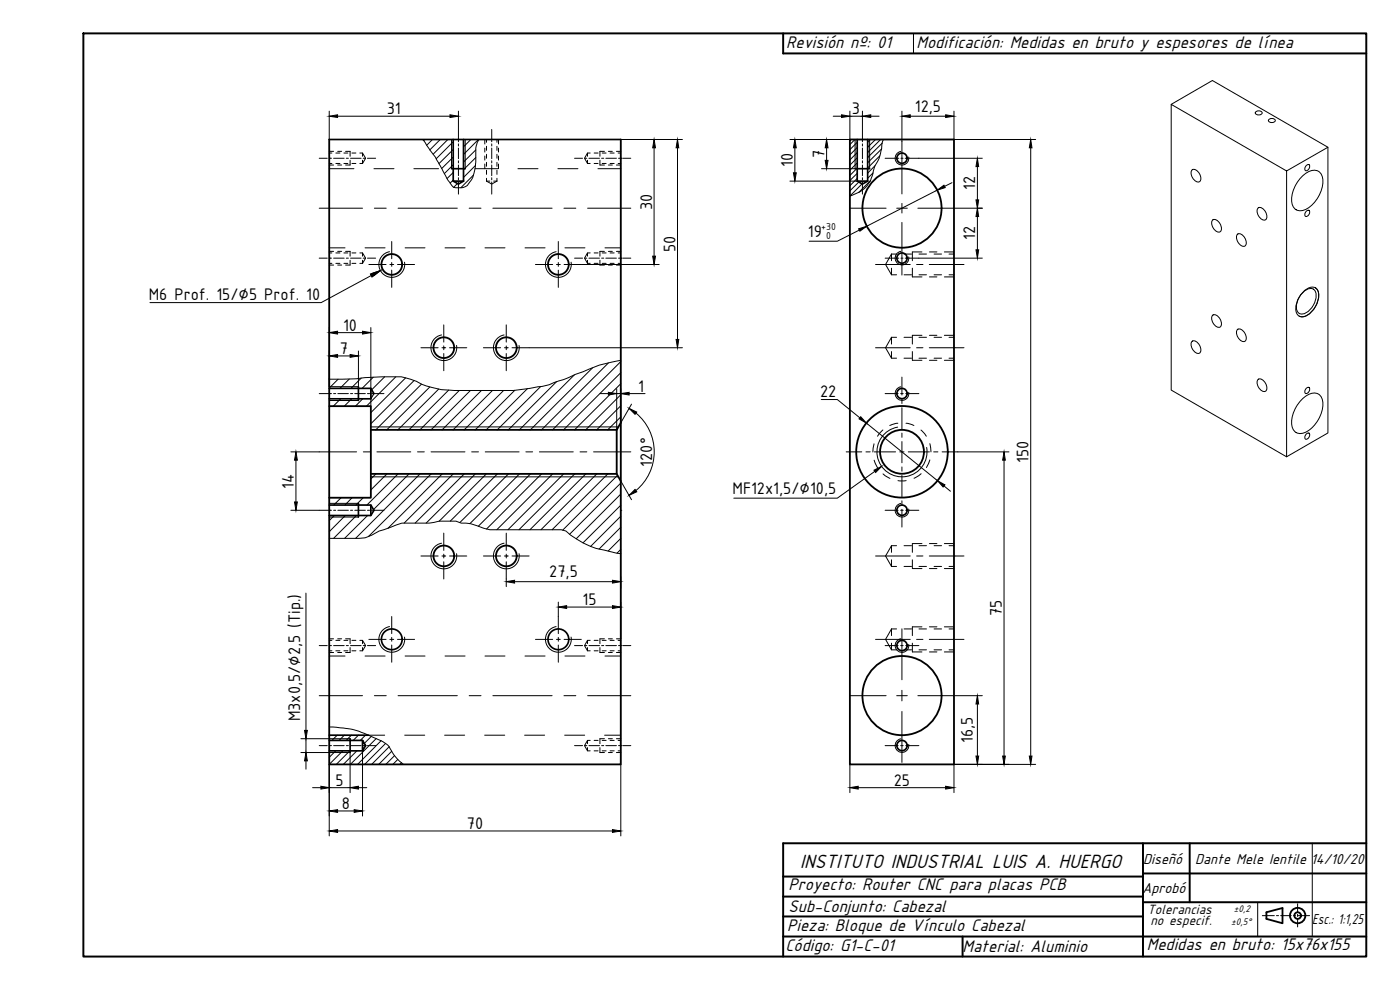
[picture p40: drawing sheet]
<svg xmlns="http://www.w3.org/2000/svg" width="420mm" height="297mm" viewBox="0 0 420 297" stroke-linecap="round" stroke-linejoin="round" font-family="sans-serif">
<defs><g id="words">
<text font-size="6.4" x="240.2" y="260.3">INSTITUTO INDUSTRIAL LUIS A. HUERGO</text>
<g font-size="5.6">
<text x="236" y="14.5">Revisión nº: 01</text>
<text x="275.1" y="14.5">Modificación: Medidas en bruto y espesores de línea</text>
<text x="236.7" y="267">Proyecto: Router CNC para placas PCB</text>
<text x="236.7" y="273.5">Sub-Conjunto: Cabezal</text>
<text x="236.3" y="279.4">Pieza: Bloque de Vínculo Cabezal</text>
<text x="235.7" y="285.4">Código: G1-C-01</text>
<text x="288.9" y="285.6">Material: Aluminio</text>
<text x="344.2" y="285.1">Medidas en bruto: 15x76x155</text>
</g>
<g font-size="5.4">
<text x="116.1" y="34.2">31</text>
<text x="255.7" y="34.2">3</text>
<text x="274.6" y="33.5">12,5</text>
<text x="247.4" y="47.4" transform="rotate(-90 247.4 47.4)">7</text>
<text x="237.9" y="50.2" transform="rotate(-90 237.9 50.2)">10</text>
<text x="292.7" y="57.1" transform="rotate(-90 292.7 57.1)">12</text>
<text x="195.7" y="63.1" transform="rotate(-90 195.7 63.1)">30</text>
<text x="242.5" y="71.1">19</text>
<text x="202.7" y="75.6" transform="rotate(-90 202.7 75.6)">50</text>
<text x="292.7" y="72.1" transform="rotate(-90 292.7 72.1)">12</text>
<text x="44.7" y="90.2">M6 Prof. 15/∅5 Prof. 10</text>
<text x="103" y="99.2">10</text>
<text x="102" y="106.2">7</text>
<text x="191.6" y="117.5">1</text>
<text x="246.1" y="119.2">22</text>
<text x="195.7" y="140" transform="rotate(-90 195.7 140)">120°</text>
<text x="308.7" y="138.9" transform="rotate(-90 308.7 138.9)">150</text>
<text x="88.2" y="146.6" transform="rotate(-90 88.2 146.6)">14</text>
<text x="219.8" y="148.2">MF12x1,5/∅10,5</text>
<text x="164.8" y="173.2">27,5</text>
<text x="174.8" y="181.5">15</text>
<text x="300.7" y="184.9" transform="rotate(-90 300.7 184.9)">75</text>
<text x="90.1" y="216.4" transform="rotate(-90 90.1 216.4)">M3x0,5/∅2,5 (Tip.)</text>
<text x="292" y="223" transform="rotate(-90 292 223)">16,5</text>
<text x="100.7" y="235.7">5</text>
<text x="268.2" y="235.7">25</text>
<text x="102.6" y="242.7">8</text>
<text x="140.1" y="248.7">70</text>
</g>
<g font-size="4.8">
<text x="343.1" y="259.3">Diseñó</text>
<text x="358.7" y="259.3">Dante Mele Ientile 14/10/20</text>
<text x="342.9" y="267.9">Aprobó</text>
<text x="393.8" y="277.1">Esc.: 1:1,25</text>
</g>
<g font-size="4.5">
<text x="344.4" y="274.2">Tolerancias</text>
<text x="345.3" y="277.6">no especif.</text>
</g>
<g font-size="3.3">
<text x="246.5" y="69">+30</text>
<text x="247.9" y="71.8">0</text>
</g>
<g font-size="3.2">
<text x="370.2" y="273.7">±0,2</text>
<text x="369.5" y="277.6">±0,5°</text>
</g>
</g></defs>
<!-- layer: 0 -->
<path d="M25 10h385v277h-385zM343 253v34M357 253v17.7M410 253h-175v34M235 275h108M235 269h108M235 263h108M343 270.7h67M343 262.1h67M235 281h175M288.9 281v6" fill="none" stroke="#000" stroke-width=".59"/>
<g fill="none" stroke="#000" stroke-width=".55">
<path d="M111.3 129h73.8M186.3 126.9l-1.2 2.1v13.2h-73.8M185.1 142.2l1.2 2.1M380.1 273.7l4.8-1.3v4.6l-4.8-1.3z"/>
<circle cx="270.7" cy="135.6" r="6.6"/>
<circle cx="389.4" cy="274.7" r="2.31"/>
<circle cx="389.4" cy="274.7" r=".99"/>
</g>
<g fill="none" stroke="#000" stroke-width=".3">
<path d="M274.2 10v6M98.8 33.3v8.6M101.3 34.9h33.7M137.6 33.3v9.2M147.6 38.8v3.7M250.1 34.9h2.5M255.1 33.3v8.6h-18M255.1 34.9h3.7M258.8 33.3v9.2M261.3 34.9h2.5M270.7 33.3v24.9M273.2 34.9h10.6"/>
<path d="M286.3 33.3v8.6h24.5M95.8 47.5h2.4M98.8 47.5h.1M98.8 47.5h.7M100.1 47.5h3.2M103.9 47.5h.7M105.2 47.5h3.2M108.8 46.9v-1l.9 1.6-.9 1.6v-1M109 47.5h.6M110.3 47.5h2.4M126.8 41.9l1.3 1.9a53.8 53.8 0 0 1 6.1 9.9l2 2.5 2.5 .1a5.5 5.5 0 0 0 3.7-4.8l.4-2.9v-4.2l.5-1.7 .4-.8M127.5 41.9l-.3 .3"/>
<path d="M129.8 41.9l-1.7 1.7M132.1 41.9l-3.1 3.1M134.4 41.9l-4.4 4.4M136 42.6l-5.1 5.1M136 44.9l-4.3 4.2M136 47.1l-3.5 3.5M136 49.4l-2.7 2.7M136 51.8l-1.8 1.8M136 54l-.9 .9M137.3 55.1l-1.2 1.1M137.6 41.9h.1M137.6 43.2v.6"/>
<path d="M137.6 44.4v3.2M137.6 48.2v.7M137.6 49.5v3.2M137.6 53.3v.7M137.6 54.6v3.6M141.3 41.9l-2.2 2.1M142.1 52.6l-3.8 3.7M142.7 49.6l-3.6 3.6M142.8 45l-3.7 3.6M142.8 47.3l-3.7 3.6M143.6 41.9l-4.5 4.4M147.6 41.9h.1"/>
<path d="M147.6 43.2v.6M147.6 44.4v3.2M147.6 48.2v.7M147.6 49.5v3.2M147.6 53.3v.7M147.6 54.6v3.6M172.4 47.5h2.4M175.5 47.5h.6M176.3 46.9v-1l-.9 1.6 .9 1.6v-1M176.7 47.5h3.2M180.6 47.5h.6M181.8 47.5h3.2"/>
<path d="M185.6 47.5h.7M186.3 47.5h.1M186.3 41.9h18.5M186.9 47.5h2.4M196.3 44.4v32.5M203.3 44.4v57.4M237.1 54.3h20.2M238.5 44.4v7.4M246.5 50.6h10.1M248.1 44.4v3.7M256.6 41.9l-1.5 1.5M257.3 42.7l-2.2 2.2"/>
<path d="M257.3 44.3l-2.2 2.2M257.3 45.8l-2.2 2.2M257.3 47.4l-2.2 2.2M257.3 48.9l-2.2 2.2M257.3 50.4l-2.2 2.2M257.3 52l-2.2 2.2M257.3 53.5l-2.2 2.2M257.7 54.6l-2.6 2.7M258.8 41.9h.1M258.8 43.2v.6M258.8 44.4v3.2M258.8 48.2v.7"/>
<path d="M258.8 49.5v3.2M258.8 53.3v.7M258.8 54.6v3.6M261.2 41.9l-.8 .8M261.3 54.1l-3.6 3.6M262 51.9l-1.6 1.6M262.6 49.7l-2.2 2.3M262.8 41.9l-2.4 2.3M264 46.8l-3.6 3.6M264.3 41.9l-3.9 3.9M264.6 44.7l-4.2 4.2M264.8 43l-4.4 4.3"/>
<path d="M265.1 41.8l-.3 .7a14.9 14.9 0 0 1-2.3 7.4 14.1 14.1 0 0 1-2.3 5.8 10 10 0 0 1-5.1 3.1l3.6-3.6M265.6 47.5h4.1M270.3 45.4a2.05 2.05 0 0 0-1.6 2.4 2.05 2.05 0 0 0 2.4 1.7 2.05 2.05 0 0 0 1.6-2.4M270.4 47.5h.6M271.7 47.5h23.1M281.3 57.1l-21.2 10.8M285.7 54.8l-2.2 1.1M293.3 50v10M309.3 44.4v182.5M95.8 62.5h13M95.8 77.5h2.4M98.8 77.5h.1"/>
<path d="M98.8 77.5h.7M100.1 77.5h3.2M103.9 77.5h.7M105.2 77.5h3.2M108.8 76.9v-1l.9 1.6-.9 1.5v-.9M109 77.5h.6M110.3 77.5h2.4M110.7 79.4h5.2M112.4 62.5h3.5M116.9 75.5a3.9 3.9 0 0 0-3.1 4.5 3.9 3.9 0 0 0 4.5 3.2 3.9 3.9 0 0 0 3.1-4.5M117 79.4h1.2M117.6 79.4h.1"/>
<path d="M117.6 72.5v5.1M117.6 78.8v1.1M119.3 79.4h5.1M119.5 62.5h17.7M140.8 62.5h3.6M147.9 62.5h17.8M160.7 79.4h5.2M166.9 75.5a3.9 3.9 0 0 0-3.1 4.5 3.9 3.9 0 0 0 4.4 3.2 3.9 3.9 0 0 0 3.2-4.5M167 79.4h1.1M167.6 79.4h.1M167.6 72.5v5.1M167.6 78.8v1.1"/>
<path d="M169.2 62.5h3.6M169.3 79.4h28.5M172.4 77.5h2.4M175.5 77.5h.6M176.3 76.9v-1l-.9 1.6 .9 1.5v-.9M176.4 62.5h12.9M176.7 77.5h3.2M180.6 77.5h.6M181.8 77.5h3.2M185.6 77.5h.7M186.3 77.5h.1M186.9 77.5h2.4"/>
<path d="M255.1 62.5h10.8M257.9 69l-6.6 3.4h-8.5M262.8 79.4h10.4M265.6 77.5h4.1M269.1 62.5h3.2M270.3 75.4a2.05 2.05 0 0 0-1.6 2.4 2.05 2.05 0 0 0 2.4 1.7 2.05 2.05 0 0 0 1.6-2.4M270.4 77.5h.6M270.7 61v2.9M270.7 66.7v15.8M271.7 77.5h23.1M275.1 79.4h1.9M275.5 62.5h19.3"/>
<path d="M278.9 79.4h10.4M286.3 79.4h.1M293.3 65v10M98.8 98.3v17.7M101.3 99.8h7.5M111.3 98.3v23.6M112 82.4l-15.6 8.4h-51.4M117.6 81.1v5.1M133.2 97.5v5.1M151.9 97.5v5.1M167.6 81.1v5.1M95.8 118.1h3.7"/>
<path d="M98.8 118.1h.1M98.9 119.7h-.1M100.1 118.1h.7M101.3 106.8h3.8M101.4 118.1h3.2M101.5 113.8l-2.7 2.6M102.2 119.7l-2.2 2.2M104.8 113.7l-2.8 2.8M105.2 118.1h.6M105.5 119.7l-2.2 2.2M106.5 118.1h3.1M107.6 105.3v10.7"/>
<path d="M108.4 113.4l-3.1 3.1M108.8 119.7l-2.1 2.2M110.3 118.1h.6M111.5 118.1h3.7M112 113.2l-3.3 3.3M115.4 113.1l-3.9 3.9M118.8 113.1l-8.8 8.8M121.8 113.4l-10.5 10.4M124.3 114.2l-13 13M126.3 104.3h5.2M126.5 115.3l-13.7 13.7M129 116.1l-12.9 12.9"/>
<path d="M131.7 116.7l-12.3 12.3M132.5 100.5a3.9 3.9 0 0 0-3.1 4.5 3.9 3.9 0 0 0 4.5 3.1 3.9 3.9 0 0 0 3.1-4.5M132.6 104.3h1.2M133.2 104.3h.1M133.2 103.8v1.1M133.2 106.1v5.1M134.7 117l-12 12M134.9 104.3h5.2M137.8 117.2l-11.8 11.8M141.2 117.2l-11.9 11.8M144.5 117.2l-11.8 11.8M145.1 104.3h5.1"/>
<path d="M147.8 117.2l-11.8 11.8M151.1 117.2l-11.8 11.8M151.3 100.5a3.9 3.9 0 0 0-3.2 4.5 3.9 3.9 0 0 0 4.5 3.1 3.9 3.9 0 0 0 3.2-4.5M151.4 104.3h1.1M151.9 104.3h.1M151.9 103.8v1.1M151.9 106.1v5.1M153.7 104.3h51.1M154.5 117.1l-11.9 11.9M158.3 116.6l-12.4 12.4M162.3 116l-13.1 13M167 114.5l-14.5 14.5"/>
<path d="M172.4 112.5l-16.5 16.5M177.8 110.4l-18.6 18.6M180.1 118.1h2.5M182.6 108.9l-20.1 20.1M185.1 118.1h1.2M185.1 116.6v12.4M186.3 118.1h.1M186.3 108.1h-.2a44.5 44.5 0 0 0-11.1 3.4l-7.3 2.8a16.8 16.8 0 0 1-6.3 1.8l-7.3 1.1h-17.7a24.5 24.5 0 0 1-11.4-2.8 20.1 20.1 0 0 0-10.3-1.3l-7.8 .6-8.1 .1M186.3 108.5l-20.5 20.5M186.3 111.8l-17.2 17.2M186.3 115.1l-13.9 13.9M186.3 118.4l-10.5 10.6"/>
<path d="M186.3 116.6v10.3l3.2-5.6M188.8 118.1h4.8M246.5 119.9h4.8l6.8 5.5M262.8 104.3h10.4M265.6 118.1h3.9M270.3 118.1h.8M270.3 116.1a2.05 2.05 0 0 0-1.6 2.3 2.05 2.05 0 0 0 2.4 1.7 2.05 2.05 0 0 0 1.6-2.4M270.7 113.1v5.4M270.7 119.8v1.3M271.8 118.1h4M275.1 104.3h1.9M278.9 104.3h10.4"/>
<path d="M286.3 104.3h.1M87.3 135.6h19.7M88.8 138.1v12.5M109.1 135.6h2M111.3 128.1h74.3M113.1 135.6h10.2M125.3 135.6h2M129.4 135.6h10.1M141.6 135.6h2M145.6 135.6h10.2M157.8 135.6h2.1M161.9 135.6h10.1"/>
<path d="M174.1 135.6h2M178.1 135.6h11.2M186.3 121.7l-7.2 7.3M186.3 125.1l-3.9 3.9M190.9 124a15 15 0 0 1 0 23.2M254 135.6h4.6M259.9 135.6h1.3M260 126.9l21.4 17.4M262.3 133.2l-.3 2.4M262.3 138.1l1.1 2.2M262.4 135.6h6.4M265 129l-1.6 1.9"/>
<path d="M269.4 128.2a7.5 7.5 0 0 0-6.1 8.7 7.5 7.5 0 0 0 8.7 6.1 7.5 7.5 0 0 0 6.1-8.7M269.5 127l-2.5 .7M270 135.6h1.3M270.7 122.3v6.4M270.7 129.9v1.3M270.7 132.5v6.3M271.9 127l2.4 .7M272.6 135.6h6.3M276.4 129l1.6 1.9M279.1 133.1l.3 2.5M279.1 138l-1.1 2.3M280.2 135.6h1.3"/>
<path d="M282.7 135.6h20.1M301.3 138.1v88.8M87.3 153.1h12.2M98.8 153.1h.1M99.1 149.3l-.3 .3M100.1 153.1h.7M100.4 154.7l-1.6 1.5M101.4 153.1h3.2M102.4 149.3l-2.2 2.2M103.7 154.7l-4.9 4.8M105.2 153.1h.6M105.7 149.3l-2.2 2.2"/>
<path d="M106.5 153.1h3.1M107 154.7l-6.9 6.8M109 149.3l-2.2 2.2M110.3 153.1h.6M110.3 154.7l-6.9 6.8M111.3 143.1h74.3M111.5 153.1h3.7M112.8 142.2l-1.5 1.5M116.2 142.2l-4.9 4.8M119.5 142.2l-9.4 9.3M122.8 142.2l-10.7 10.7M126.1 142.2l-19.4 19.3"/>
<path d="M129.4 142.2l-18.7 18.7M132.7 142.2l-16.3 16.3M133.2 160v5.1M136 142.2l-14.7 14.8M139.4 142.2l-14.8 14.8M142.7 142.2l-14.8 14.8M146 142.2l-14.2 14.2M149.3 142.2l-14.2 14.2M151.9 160v5.1M152.6 142.2l-14.6 14.6M155.9 142.2l-14.9 14.9M159.2 142.2l-15.6 15.7"/>
<path d="M162.6 142.2l-16.6 16.5M165.9 142.2l-16.8 16.7M169.2 142.2l-16.8 16.7M172.5 142.2l-16.8 16.7M175.8 142.2l-16.8 16.7M179.1 142.2l-16.8 16.7M182.4 142.2l-16.7 16.7M185.3 142.6l-16.4 16.5M186.3 153.1h.1M186.3 144.9l-15.4 15.4M186.3 148.2l-13.4 13.5M186.3 151.6l-11.3 11.3"/>
<path d="M186.3 154.9l-9.1 9M186.3 158.2l-6.5 6.5M186.3 144.3l3.2 5.6M262.6 141.4l-11.3 8.1h-31.1M265 142.2l2.1 1.3M265.6 153.1h3.9M269.5 144.2h2.4M270.3 153.1h.8M270.3 151.1a2.05 2.05 0 0 0-1.6 2.3 2.05 2.05 0 0 0 2.4 1.7 2.05 2.05 0 0 0 1.6-2.4M270.7 140.1v1.3M270.7 142.6v6.4M270.7 150.3v1.2"/>
<path d="M270.7 152.8v5.3M271.8 153.1h4M276.4 142.1l-2.1 1.4M283.3 145.8l1.9 1.6M91.8 178v41.1M98.8 161.5l10.8-.1 4.2-2.1 6.8-2.3h8.2l3-.6h5l1.6 .6a12.9 12.9 0 0 1 6.8 1.5l1.8 .4h21.4l1.4 .4a23.6 23.6 0 0 0 11.9 5.8l4.6 1M126.3 166.8h5.2M132.5 163a3.9 3.9 0 0 0-3.1 4.5 3.9 3.9 0 0 0 4.5 3.1 3.9 3.9 0 0 0 3.1-4.5M132.6 166.8h1.2M133.2 166.8h.1M133.2 166.3v1.1M133.2 168.6v5.1"/>
<path d="M134.9 166.8h5.2M145.1 166.8h5.1M151.3 163a3.9 3.9 0 0 0-3.2 4.5 3.9 3.9 0 0 0 4.5 3.1 3.9 3.9 0 0 0 3.2-4.5M151.4 166.8h1.1M151.9 166.8h.1M151.9 166.3v1.1M151.9 168.6v7.4M153.7 166.8h5.1M154.4 174.5h29.4M186.3 161.5l-3.8 3.8M186.3 164.8l-1.1 1.2M186.3 173v3.5"/>
<path d="M262.8 166.8h10.4M275.1 166.8h1.9M278.9 166.8h10.4M286.3 166.8h.1M95.8 193.7h2.4M98.8 193.7h.7M100.1 193.7h3.2M103.9 193.7h.7M105.2 193.7h3.2M108.8 193.1v-1l.9 1.6-.9 1.6v-1M109 193.7h.6M110.3 193.7h2.4"/>
<path d="M110.7 191.8h5.2M116.9 188a3.9 3.9 0 0 0-3.1 4.5 3.9 3.9 0 0 0 4.5 3.1 3.9 3.9 0 0 0 3.1-4.5M117 191.8h1.2M117.6 185v5.1M117.6 191.2v1.2M117.6 193.5v5.2M119.3 191.8h5.1M160.7 191.8h5.2M166.9 188a3.9 3.9 0 0 0-3.1 4.5 3.9 3.9 0 0 0 4.4 3.1 3.9 3.9 0 0 0 3.2-4.5M167 191.8h1.1M167.6 191.8h.1M167.6 180.7v9.4"/>
<path d="M167.6 191.2v1.2M167.6 193.5v5.2M169.3 191.8h5.2M170.1 182.1h13.7M172.4 193.7h2.4M175.5 193.7h.6M176.3 193.1v-1l-.9 1.6 .9 1.6v-1M176.7 193.7h3.2M180.6 193.7h.6M181.8 193.7h3.2M185.6 193.7h.7M186.3 193.7h.1"/>
<path d="M186.3 180.7v11M186.9 193.7h2.4M262.8 191.8h10.4M265.6 193.7h3.9M270.3 193.7h.8M270.3 191.7a2.05 2.05 0 0 0-1.6 2.3 2.05 2.05 0 0 0 2.4 1.7 2.05 2.05 0 0 0 1.6-2.4M270.7 188.7v15.2M271.8 193.7h4M275.1 191.8h1.9M278.9 191.8h10.4M95.8 208.7h13M98.8 218.1h1.1a33.1 33.1 0 0 1 16.6 5.5 16.2 16.2 0 0 0 4.5 5.7"/>
<path d="M112.4 208.7h3.5M119.5 208.7h17.7M140.8 208.7h3.6M147.9 208.7h17.8M169.2 208.7h3.6M176.4 208.7h12.9M255.1 208.7h10.8M269.1 208.7h3.2M270.7 207.1v3.2M270.7 213.5v15.3M275.5 208.7h19.3M293.3 211.2v15.7"/>
<path d="M90.3 221.6h8.5M90.3 225.8h8.5M91.8 221.6v4.2M91.8 228.3v2.5M93.8 236.3h2.5M95.8 223.7h2.4M98.8 236.3h6.3M98.8 223.7h.7M99.1 220.6l-.3 .2M100.1 223.7h3.2M100.8 225.3l-2 1.9M101.2 220.6l-1.5 1.6"/>
<path d="M102.9 225.3l-4.1 4v21.5M103.3 220.6l-1.5 1.6M103.9 223.7h.7M105 225.3l-4.1 4M105.1 225.8v12M105.2 223.7h3.2M105.5 220.6l-1.6 1.6M107.1 225.3l-4.1 4M107.6 220.6l-1.6 1.6M107.6 236.3h2.5M108.8 225.3v19.5M109 223.7h.6"/>
<path d="M109.7 220.6l-1.6 1.6M110.3 223.7h2.4M111.4 221l-2.1 2M112.9 221.6l-7.7 7.7M114.4 222.2l-7.1 7.1M115.7 223.1l-6.3 6.2M116.8 224.1l-5.3 5.2M117.6 225.4l-3.9 3.9M118.4 226.7l-2.6 2.6M119.4 227.9l-1.5 1.4M120.5 228.8l-.5 .5M172.4 223.7h2.4"/>
<path d="M175.5 223.7h.6M176.3 223.1v-.9l-.9 1.5 .9 1.6v-1M176.7 223.7h3.2M180.6 223.7h.6M181.8 223.7h3.2M185.6 223.7h.7M186.3 223.7h.1M186.3 229.3v21.5M186.9 223.7h2.4M255.1 229.3v8.5M257.6 236.3h26.2M265.6 223.7h3.9"/>
<path d="M270.3 223.7h.8M270.3 221.7a2.05 2.05 0 0 0-1.6 2.4 2.05 2.05 0 0 0 2.4 1.6 2.05 2.05 0 0 0 1.6-2.4M271.8 223.7h4M310.8 229.3h-24.5v8.5M101.3 243.3h5M101.3 249.3h82.5M393.8 253v28M377.4 270.7v10.3M378.8 274.7h3.6M383.1 274.7h.6M384.3 274.7h3.2M388.2 274.7h.6"/>
<path d="M389.4 271.2v2.5M389.4 274.3v.7M389.4 275.6v2.5M389.4 274.7h3.6"/>
</g>
<!-- layer: Visible (ISO) -->
<g fill="none" stroke="#000" stroke-width=".3">
<path d="M351.5 31.3l34.6 20v85.8l-34.6-20.1zM351.5 31.3l12.4-7.1 34.6 20-12.4 7.1M376.8 33.6l1-.3a.76 .76 0 0 1 .9 .8l-.9 .4a.76 .76 0 0 1-1-.9zM380.7 35.9l1-.4a.76 .76 0 0 1 1 .9l-1 .4a.76 .76 0 0 1-1-.9zM357.6 51.1a1.3 1.3 0 0 1 2.1 .5l.7 1.5a1.04 1.04 0 0 1-.4 1.4 1.04 1.04 0 0 1-1.5-.4l-.9-1.3-.2-.9zM390.9 52.8l.7-.6a3.5 3.5 0 0 1 4.6-.4 6 6 0 0 1-.1 6.3 8.2 8.2 0 0 1-5.9 5.1 2.78 2.78 0 0 1-2.6-3.3 10.6 10.6 0 0 1 3.3-7.1zM392 49.7l.8-.3a1.18 1.18 0 0 1-1 1.8 1.03 1.03 0 0 1 .2-1.5zM398.5 44.2v85.7l-12.4 7.2M363.8 66.2a1.3 1.3 0 0 1 2 .5l.7 1.4a1.04 1.04 0 0 1-.3 1.5 1.04 1.04 0 0 1-1.5-.4l-.9-1.4-.2-.9zM371.3 70.4a1.3 1.3 0 0 1 2 .6l.7 1.4a1.04 1.04 0 0 1-.4 1.4 1.04 1.04 0 0 1-1.4-.3l-.9-1.4-.2-.9zM377.4 62.6a1.3 1.3 0 0 1 2.1 .5l.7 1.4a1.04 1.04 0 0 1-.4 1.5 1.04 1.04 0 0 1-1.4-.4l-1-1.4-.1-.9zM392 63.4l.8-.3a1.18 1.18 0 0 1-1 1.8 1.03 1.03 0 0 1 .2-1.5z"/>
<path d="M363.8 94.7a1.3 1.3 0 0 1 2 .6l.7 1.4a1.04 1.04 0 0 1-.3 1.4 1.04 1.04 0 0 1-1.5-.3l-.9-1.4-.2-.9zM371.3 99a1.3 1.3 0 0 1 2 .5l.7 1.5a1.04 1.04 0 0 1-.4 1.4 1.04 1.04 0 0 1-1.4-.4l-.9-1.3-.2-1zM390.9 87.8l.6-.5a2.03 2.03 0 0 1 2.6-.6 2.03 2.03 0 0 1 .9 2.7 5.4 5.4 0 0 1-4.6 4.8 2.16 2.16 0 0 1-1.3-2.8l.8-2.2zM391 87.7a2.99 2.99 0 0 1 4.2-1 5.7 5.7 0 0 1-1.6 6.8 2.99 2.99 0 0 1-4.2 1 5.7 5.7 0 0 1 1.6-6.8zM394.8 86.4a3.3 3.3 0 0 1 .7 3.9 6.6 6.6 0 0 1-4.5 4.7l-1.1-.2M357.6 102.6a1.3 1.3 0 0 1 2.1 .5l.7 1.4a1.04 1.04 0 0 1-.4 1.5 1.04 1.04 0 0 1-1.5-.4l-.9-1.4-.2-.9zM377.4 114a1.3 1.3 0 0 1 2.1 .5l.7 1.5a1.04 1.04 0 0 1-.4 1.4 1.04 1.04 0 0 1-1.4-.4l-1-1.3-.1-1zM390.9 119.6l.7-.6a3.5 3.5 0 0 1 4.6-.4 6 6 0 0 1-.1 6.4 8.2 8.2 0 0 1-5.9 5.1 2.78 2.78 0 0 1-2.6-3.4 10.6 10.6 0 0 1 3.3-7.1zM392 116.5l.8-.3a1.18 1.18 0 0 1-1 1.8 1.03 1.03 0 0 1 .2-1.5zM392 130.2l.8-.2a1.18 1.18 0 0 1-1 1.8 1.03 1.03 0 0 1 .2-1.6z"/>
</g>
<!-- layer: Hidden (ISO) -->
<g fill="none" stroke="#000" stroke-width=".51">
<path d="M135.5 50.6h4.1M136 54.3l1.6 .9 1.5-.9M136 54.3h3.1M136 41.9v12.4M139.1 41.9v12.4M256.6 50.6h4.4M257.3 54.3l1.5 .9 1.6-.9M257.3 54.3h3.1M257.3 41.9v12.4M260.4 41.9v12.4M98.8 116.5h12.5v3.2h-12.5M107.6 116v4.2"/>
<path d="M111.3 116.5l.9 1.6M98.8 151.5h12.5l.9 1.6-.9 1.6M107.6 151v4.1M111.3 151.5v3.2h-12.5M98.8 225.3h10M98.8 222.2h10M105.1 221.6v4.2M108.8 222.2l.9 1.5-.9 1.6z"/>
</g>
<g fill="none" stroke="#000" stroke-width=".3">
<path d="M98.8 50.6h7.4M98.8 49.5h1.3M98.8 49.1h.8M98.8 45.9h.8M98.8 45.4h1.3M100.8 49.1h1.2M100.8 45.9h1.2M101.3 49.5h1.2M101.3 45.4h1.2M103.2 49.1h1.2M103.2 45.9h1.2M103.7 45.4h1.4v1.5"/>
<path d="M105.1 48.1v1.4h-1.4M105.6 49.1h1.2M105.6 45.9h1.2M108 49.1h.8M108 45.9h.8M112.2 50.6h6M124.2 50.6h7.4M135.5 41.9v8.7M139.6 41.9v8.7M142.6 50.6h6.8M145.5 41.9v1.3M145.5 44.4v1.2"/>
<path d="M145.5 46.8v1.2M145.5 49.2v1.4M146 54.3l1.6 .9 1.5-.9M146 54.3h1M146 41.9v.8M146 43.9v1.2M146 46.3v1.2M146 48.7v1.2M146 51.1v1.2M146 53.5v.8M148.2 54.3h.9M149.1 41.9v.8"/>
<path d="M149.1 43.9v1.2M149.1 46.3v1.2M149.1 48.7v1.2M149.1 51.1v1.2M149.1 53.5v.8M149.6 41.9v1.3M149.6 44.4v1.2M149.6 46.8v1.2M149.6 49.2v1.4M155.4 50.6h6.1M167.4 50.6h6M176.3 49.1h.8"/>
<path d="M176.3 45.9h.8M178.3 49.1h1.2M178.3 45.9h1.2M179.5 50.6h6.8M180 48.1v1.4h1.4M180.7 49.1h1.2M180.7 45.9h1.2M181.4 45.4h-1.4v1.5M182.6 49.5h1.2M182.6 45.4h1.2M183.1 49.1h1.2M183.1 45.9h1.2"/>
<path d="M185 49.5h1.3M185 45.4h1.3M185.5 49.1h.8M185.5 45.9h.8M256.6 41.9v8.7M261 41.9v8.7M98.8 74.4h4.7M98.8 79.5h1.3M98.8 79h.8M98.8 75.9h.8M98.8 75.4h1.3M100.8 79h1.2"/>
<path d="M100.8 75.9h1.2M101.3 79.5h1.2M101.3 75.4h1.2M103.2 79h1.2M103.2 75.9h1.2M103.7 75.4h1.4v1.5M105.1 78.1v1.4h-1.4M105.6 79h1.2M105.6 75.9h1.2M108 79h.8M108 75.9h.8M109.6 74.4h6"/>
<path d="M121.6 74.4h6M133.6 74.4h6M145.5 74.4h6.1M157.6 74.4h6M169.5 74.4h6.1M176.3 79h.8M176.3 75.9h.8M178.3 79h1.2M178.3 75.9h1.2M180 78.1v1.4h1.4M180.7 79h1.2M180.7 75.9h1.2"/>
<path d="M181.4 75.4h-1.4v1.5M181.6 74.4h4.7M182.6 79.5h1.2M182.6 75.4h1.2M183.1 79h1.2M183.1 75.9h1.2M185 79.5h1.3M185 75.4h1.3M185.5 79h.8M185.5 75.9h.8M267.5 76.2l-1.7 3.2 1.7 3.1h1.6M267.5 76.2v2"/>
<path d="M267.5 76.2h1.6M271.3 76.2h2.3M275.8 76.2h2.2M276.7 75.6h-2.9v2.6M278.9 75.6h2.3M280.3 76.2h2.3M283.4 75.6h2.9M284.8 76.2h1.5M267.5 80.5v2M271.3 82.5h2.3M273.8 80.5v2.6h2.9M275.8 82.5h2.2"/>
<path d="M278.9 83.1h2.3M280.3 82.5h2.3M283.4 83.1h2.9M284.8 82.5h1.5M98.8 116h8.8M267.5 101.2l-1.7 3.1 1.7 3.2h1.6M267.5 101.2v2M267.5 105.5v2M267.5 101.2h1.6M271.3 107.5h2.3M271.3 101.2h2.3M273.8 105.5v2.6h2.9"/>
<path d="M275.8 107.5h2.2M275.8 101.2h2.2M276.7 100.6h-2.9v2.6M278.9 108.1h2.3M278.9 100.6h2.3M280.3 107.5h2.3M280.3 101.2h2.3M283.4 108.1h2.9M283.4 100.6h2.9M284.8 107.5h1.5M284.8 101.2h1.5M98.8 120.2h8.8"/>
<path d="M98.8 155.1h8.8M98.8 151h8.8M267.5 163.7l-1.7 3.1 1.7 3.2h1.6M267.5 163.7v2M267.5 168v2M267.5 163.7h1.6M271.3 170h2.3M271.3 163.7h2.3M273.8 168v2.6h2.9M275.8 170h2.2M275.8 163.7h2.2M276.7 163.1h-2.9v2.6"/>
<path d="M278.9 170.6h2.3M278.9 163.1h2.3M280.3 170h2.3M280.3 163.7h2.3M283.4 170.6h2.9M283.4 163.1h2.9M284.8 170h1.5M284.8 163.7h1.5M98.8 196.8h4.7M98.8 195.8h1.3M98.8 195.3h.8M98.8 192.1h.8"/>
<path d="M98.8 191.7h1.3M100.8 195.3h1.2M100.8 192.1h1.2M101.3 195.8h1.2M101.3 191.7h1.2M103.2 195.3h1.2M103.2 192.1h1.2M103.7 191.7h1.4v1.4M105.1 194.3v1.5h-1.4M105.6 195.3h1.2M105.6 192.1h1.2M108 195.3h.8"/>
<path d="M108 192.1h.8M109.6 196.8h6M121.6 196.8h6M133.6 196.8h6M145.5 196.8h6.1M157.6 196.8h6M169.5 196.8h6.1M176.3 195.3h.8M176.3 192.1h.8M178.3 195.3h1.2M178.3 192.1h1.2M180 194.3v1.5h1.4"/>
<path d="M180.7 195.3h1.2M180.7 192.1h1.2M181.4 191.7h-1.4v1.4M181.6 196.8h4.7M182.6 195.8h1.2M182.6 191.7h1.2M183.1 195.3h1.2M183.1 192.1h1.2M185 195.8h1.3M185 191.7h1.3M185.5 195.3h.8M185.5 192.1h.8"/>
<path d="M267.5 188.7l-1.7 3.1 1.7 3.2h1.6M267.5 188.7h1.6M267.5 188.7v2M267.5 193v2M271.3 195h2.3M271.3 188.7h2.3M273.8 193v2.6h2.9M275.8 195h2.2M275.8 188.7h2.2M276.7 188.1h-2.9v2.6M278.9 195.6h2.3M278.9 188.1h2.3"/>
<path d="M280.3 195h2.3M280.3 188.7h2.3M283.4 195.6h2.9M283.4 188.1h2.9M284.8 195h1.5M284.8 188.7h1.5M98.8 225.8h6.3M98.8 221.6h6.3M110.6 220.6h4.8M121.5 220.6h6M133.4 220.6h6M145.5 220.6h6"/>
<path d="M157.4 220.6h6M169.5 220.6h6M176.3 225.3h.8M176.3 222.2h.8M178.3 225.3h1.2M178.3 222.2h1.2M180 224.3v1.5h1.4M180.7 225.3h1.2M180.7 222.2h1.2M181.4 221.6h-1.4v1.5M181.4 220.6h4.9M182.6 225.8h1.2"/>
<path d="M182.6 221.6h1.2M183.1 225.3h1.2M183.1 222.2h1.2M185 225.8h1.3M185 221.6h1.3M185.5 225.3h.8M185.5 222.2h.8"/>
</g>
<path d="M98.8 121.9h12.5v27.4h-12.5" fill="none" stroke="#000" stroke-width=".55"/>
<!-- layer: Visible (ISO) -->
<g fill="none" stroke="#000" stroke-width=".55">
<path d="M98.8 41.9v187.4h87.5v-187.4M255.1 41.9h31.2v187.4h-31.2z"/>
<circle cx="117.6" cy="79.3" r="3.1"/>
<circle cx="167.6" cy="79.3" r="3.1"/>
<circle cx="270.7" cy="62.4" r="11.9"/>
<circle cx="133.2" cy="104.3" r="3.1"/>
<circle cx="152" cy="104.3" r="3.1"/>
<circle cx="270.7" cy="135.6" r="13.7"/>
<circle cx="133.2" cy="166.8" r="3.1"/>
<circle cx="152" cy="166.8" r="3.1"/>
<circle cx="270.7" cy="208.7" r="11.9"/>
</g>
<path d="M98.8 41.9h87.5M98.8 220.6h11.8" fill="none" stroke="#000" stroke-width=".51"/>
<!-- layer: Hidden (ISO) -->
<path d="M112.2 118.1l-.9 1.6" fill="none" stroke="#000" stroke-width=".34"/>
<!-- layer: 0 -->
<g fill="none" stroke="#000" stroke-width=".51">
<circle cx="270.7" cy="47.5" r="1.55"/>
<circle cx="270.7" cy="77.4" r="1.55"/>
<circle cx="270.7" cy="118.1" r="1.55"/>
<circle cx="270.7" cy="153.1" r="1.55"/>
<circle cx="117.6" cy="191.8" r="3.1"/>
<circle cx="167.6" cy="191.8" r="3.1"/>
<circle cx="270.7" cy="193.7" r="1.55"/>
<circle cx="270.7" cy="223.7" r="1.55"/>
</g>
<g fill="#000" stroke="#000" stroke-width=".3">
<path d="M98.8 34.9l2.5-.5v.8zM135 34.4l2.6 .5-2.6 .3zM252.6 34.4l2.5 .5-2.5 .3zM258.8 34.9l2.5-.5v.8zM270.7 34.9l2.5-.5v.8zM283.8 34.4l2.5 .5-2.5 .3zM196.3 41.9l.4 2.5h-.8zM203.3 41.9l.4 2.5h-.8zM238.5 41.9l.5 2.5h-.9zM238.1 51.8h.9l-.5 2.5zM248.1 41.9l.4 2.5h-.9zM247.6 48.1h.9l-.4 2.5z"/>
<path d="M281.3 57.1l2-1.5 .4 .7zM292.9 60h.8l-.4 2.5zM293.3 47.5l.4 2.5h-.8zM309.3 41.9l.4 2.5h-.8zM195.9 76.9h.8l-.4 2.5zM257.7 68.7l2.4-.8-2 1.5zM292.9 75h.8l-.4 2.5zM293.3 62.5l.4 2.5h-.8zM98.8 99.8l2.5-.4v.8zM108.8 99.4l2.5 .4-2.5 .4zM111.2 82.2l3-1-2.6 1.9zM111.8 82l2.4-.8-2.1 1.5z"/>
<path d="M98.8 106.8l2.5-.4v.8zM105.1 106.4l2.5 .4-2.5 .4zM182.6 117.7l2.5 .4-2.5 .4zM186.3 118.1l2.5-.4v.8zM202.9 101.8h.8l-.4 2.5zM88.8 135.6l.4 2.5h-.8zM188.8 122.5l2.3 1.1-.5 .7zM258.3 125l1.7 1.9-2.2-1.2zM301.3 135.6l.4 2.5h-.8zM88.4 150.6h.8l-.4 2.5zM188.8 148.6l1.8-1.8 .5 .8zM262.3 141.1l2.3-1.2-1.8 1.9z"/>
<path d="M281.4 144.3l2.2 1.2-.6 .6zM151.9 174.5l2.5-.4v.8zM183.8 174.1l2.5 .4-2.5 .4zM167.6 182.1l2.5-.4v.9zM183.8 181.7l2.5 .4-2.5 .5zM91.4 219.1h.8l-.4 2.5zM293.3 208.7l.4 2.5h-.8zM91.8 225.8l.4 2.5h-.8zM96.3 235.9l2.5 .4-2.5 .5zM105.1 236.3l2.5-.4v.9zM255.1 236.3l2.5-.4v.9zM283.8 235.9l2.5 .4-2.5 .5z"/>
<path d="M292.9 226.9h.8l-.4 2.4zM300.9 226.9h.8l-.4 2.4zM308.9 226.9h.8l-.4 2.4zM98.8 243.3l2.5-.4v.8zM98.8 249.3l2.5-.4v.9zM106.3 242.9l2.5 .4-2.5 .4zM183.8 248.9l2.5 .4-2.5 .5z"/>
</g>
<!-- layer: DIBUJO -->
<path d="M235 10v6h175" fill="none" stroke="#000" stroke-width=".59"/>
<use href="#words"/>
</svg>
